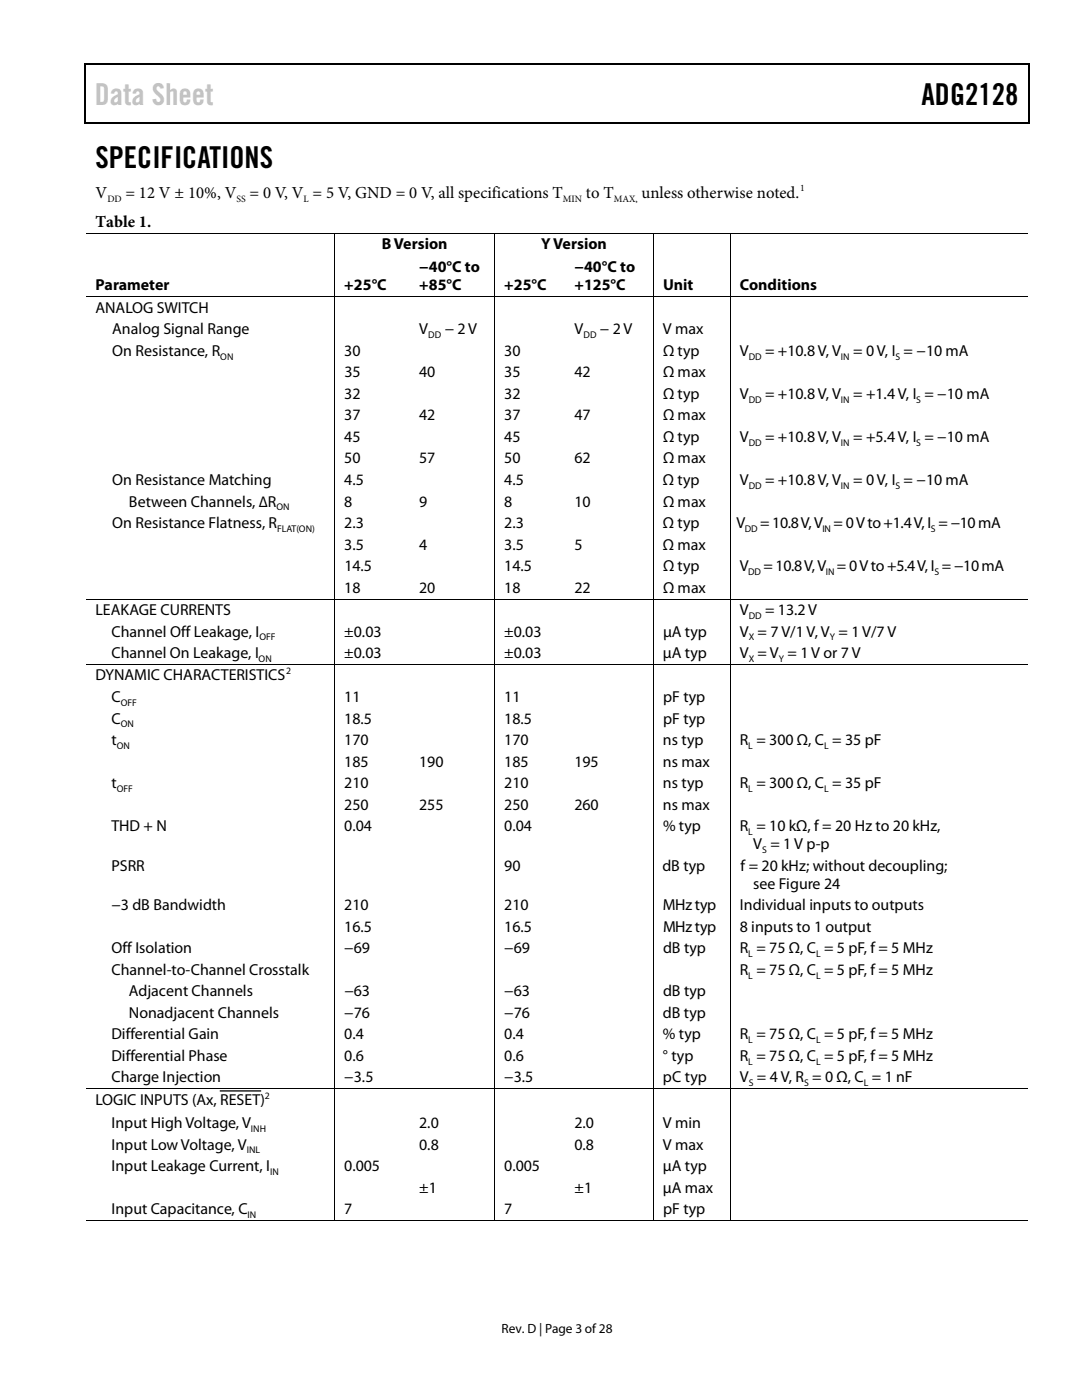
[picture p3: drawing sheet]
<svg xmlns="http://www.w3.org/2000/svg" width="216mm" height="279mm" viewBox="0 0 216 279" stroke-linecap="round" stroke-linejoin="round" font-family="sans-serif">
<defs><g id="words">
<text font-size="6" fill="#c1c1c1" x="18.9" y="20.9">Data Sheet</text>
<g font-size="6">
<text x="183.9" y="20.9">ADG2128</text>
<text x="19" y="33.6">SPECIFICATIONS</text>
</g>
<g font-size="3.3">
<text x="19" y="39.5">V</text>
<text x="25.1" y="39.5">= 12 V ± 10%, V</text>
<text x="49.8" y="39.5">= 0 V, V = 5 V, GND = 0 V, all specifications T</text>
<text x="116.9" y="39.5">to T</text>
<text x="128" y="39.5">unless otherwise noted.</text>
<text x="19.1" y="45.3">Table 1.</text>
</g>
<g font-size="3.2">
<text x="76.2" y="49.8">B Version</text>
<text x="108" y="49.8">Y Version</text>
<text x="19" y="58">Parameter</text>
<text x="68.7" y="58">+25°C</text>
<text x="83.6" y="54.3">−40°C to</text>
<text x="83.6" y="58">+85°C</text>
<text x="100.6" y="58">+25°C</text>
<text x="114.6" y="54.3">−40°C to</text>
<text x="114.6" y="58">+125°C</text>
<text x="132.3" y="58">Unit</text>
<text x="147.6" y="58">Conditions</text>
<text x="19" y="62.4">ANALOG SWITCH</text>
<text x="22.4" y="66.7">Analog Signal Range</text>
<text x="22.4" y="71">On Resistance, R</text>
<text x="68.7" y="71">30</text>
<text x="83.7" y="66.7">V</text>
<text x="88.7" y="66.7">− 2 V</text>
<text x="100.6" y="71">30</text>
<text x="114.6" y="66.7">V</text>
<text x="119.7" y="66.7">− 2 V</text>
<text x="132.3" y="66.7">V max</text>
<text x="132.3" y="71">Ω typ</text>
<text x="147.6" y="71">V</text>
<text x="152.7" y="71">= +10.8 V, V</text>
<text x="170.2" y="71">= 0 V, I = −10 mA</text>
<text x="68.7" y="75.3">35</text>
<text x="83.7" y="75.3">40</text>
<text x="100.6" y="75.3">35</text>
<text x="114.6" y="75.3">42</text>
<text x="132.3" y="75.3">Ω max</text>
<text x="68.7" y="79.6">32</text>
<text x="68.7" y="83.9">37</text>
<text x="83.7" y="83.9">42</text>
<text x="100.6" y="79.6">32</text>
<text x="100.6" y="83.9">37</text>
<text x="114.6" y="83.9">47</text>
<text x="132.3" y="79.6">Ω typ</text>
<text x="132.3" y="83.9">Ω max</text>
<text x="147.6" y="79.6">V</text>
<text x="152.7" y="79.6">= +10.8 V, V</text>
<text x="170.2" y="79.6">= +1.4 V, I = −10 mA</text>
<text x="68.7" y="88.2">45</text>
<text x="100.6" y="88.2">45</text>
<text x="132.3" y="88.2">Ω typ</text>
<text x="147.6" y="88.2">V</text>
<text x="152.7" y="88.2">= +10.8 V, V</text>
<text x="170.2" y="88.2">= +5.4 V, I = −10 mA</text>
<text x="68.7" y="92.5">50</text>
<text x="83.7" y="92.5">57</text>
<text x="100.6" y="92.5">50</text>
<text x="114.6" y="92.5">62</text>
<text x="132.3" y="92.5">Ω max</text>
<text x="22.4" y="96.8">On Resistance Matching</text>
<text x="25.7" y="101.1">Between Channels, ∆R</text>
<text x="68.7" y="96.8">4.5</text>
<text x="68.7" y="101.1">8</text>
<text x="83.7" y="101.1">9</text>
<text x="100.6" y="96.8">4.5</text>
<text x="100.6" y="101.1">8</text>
<text x="114.6" y="101.1">10</text>
<text x="132.3" y="96.8">Ω typ</text>
<text x="132.3" y="101.1">Ω max</text>
<text x="147.6" y="96.8">V</text>
<text x="152.7" y="96.8">= +10.8 V, V</text>
<text x="170.2" y="96.8">= 0 V, I = −10 mA</text>
<text x="22.4" y="105.4">On Resistance Flatness, R</text>
<text x="68.7" y="105.4">2.3</text>
<text x="100.6" y="105.4">2.3</text>
<text x="132.3" y="105.4">Ω typ</text>
<text x="146.9" y="105.4">V</text>
<text x="151.7" y="105.4">= 10.8 V, V = 0 V to+1.4 V, I = −10 mA</text>
<text x="68.7" y="109.7">3.5</text>
<text x="83.7" y="109.7">4</text>
<text x="100.6" y="109.7">3.5</text>
<text x="114.6" y="109.7">5</text>
<text x="132.3" y="109.7">Ω max</text>
<text x="68.7" y="118.3">18</text>
<text x="68.7" y="114">14.5</text>
<text x="83.7" y="118.3">20</text>
<text x="100.6" y="118.3">18</text>
<text x="100.6" y="114">14.5</text>
<text x="114.6" y="118.3">22</text>
<text x="132.3" y="118.3">Ω max</text>
<text x="132.3" y="114">Ω typ</text>
<text x="147.6" y="114">V</text>
<text x="152.4" y="114">= 10.8 V, V = 0 V to+5.4 V, I = −10 mA</text>
<text x="19" y="122.8">LEAKAGE CURRENTS</text>
<text x="147.6" y="122.8">V</text>
<text x="152.7" y="122.8">= 13.2 V</text>
<text x="22.2" y="127">Channel Off Leakage, I</text>
<text x="22.2" y="131.4">Channel On Leakage, I</text>
<text x="68.7" y="127">±0.03</text>
<text x="68.7" y="131.4">±0.03</text>
<text x="100.6" y="127">±0.03</text>
<text x="100.6" y="131.4">±0.03</text>
<text x="132.3" y="131.4">µA typ</text>
<text x="132.3" y="127">µA typ</text>
<text x="147.6" y="127">V = 7 V/1 V, V = 1 V/7 V</text>
<text x="147.6" y="131.4">V = V = 1 V or 7 V</text>
<text x="19" y="135.8">DYNAMIC CHARACTERISTICS</text>
<text x="22.2" y="140.1">C</text>
<text x="68.7" y="140.1">11</text>
<text x="100.6" y="140.1">11</text>
<text x="132.3" y="140.1">pF typ</text>
<text x="22.2" y="144.4">C</text>
<text x="22.2" y="148.7">t</text>
<text x="68.7" y="144.4">18.5</text>
<text x="68.7" y="148.7">170</text>
<text x="100.6" y="148.7">170</text>
<text x="100.6" y="144.4">18.5</text>
<text x="132.3" y="148.7">ns typ</text>
<text x="132.3" y="144.4">pF typ</text>
<text x="147.6" y="148.7">R = 300 Ω, C = 35 pF</text>
<text x="68.7" y="153">185</text>
<text x="83.6" y="153">190</text>
<text x="100.6" y="153">185</text>
<text x="114.6" y="153">195</text>
<text x="132.3" y="153">ns max</text>
<text x="22.2" y="157.3">t</text>
<text x="68.7" y="157.3">210</text>
<text x="68.7" y="161.6">250</text>
<text x="83.6" y="161.6">255</text>
<text x="100.6" y="161.6">250</text>
<text x="100.6" y="157.3">210</text>
<text x="114.6" y="161.6">260</text>
<text x="132.3" y="161.6">ns max</text>
<text x="132.3" y="157.3">ns typ</text>
<text x="147.6" y="157.3">R = 300 Ω, C = 35 pF</text>
<text x="22.2" y="165.9">THD + N</text>
<text x="68.7" y="165.9">0.04</text>
<text x="100.6" y="165.9">0.04</text>
<text x="132.3" y="165.9">% typ</text>
<text x="147.6" y="165.9">R = 10 kΩ, f = 20 Hz to 20 kHz,</text>
<text x="22.2" y="173.8">PSRR</text>
<text x="100.6" y="173.8">90</text>
<text x="132.2" y="173.8">dB typ</text>
<text x="147.8" y="173.8">f = 20 kHz; without decoupling;</text>
<text x="150.3" y="169.5">V = 1 V p-p</text>
<text x="150.3" y="177.4">see Figure 24</text>
<text x="22.2" y="181.7">−3 dB Bandwidth</text>
<text x="68.7" y="181.7">210</text>
<text x="68.7" y="186">16.5</text>
<text x="100.6" y="181.7">210</text>
<text x="100.6" y="186">16.5</text>
<text x="132.3" y="181.7">MHz typ</text>
<text x="132.3" y="186">MHz typ</text>
<text x="147.6" y="181.7">Individual inputs to outputs</text>
<text x="147.6" y="186">8 inputs to 1 output</text>
<text x="22.2" y="190.2">Off Isolation</text>
<text x="68.7" y="190.2">−69</text>
<text x="100.6" y="190.2">−69</text>
<text x="132.3" y="190.2">dB typ</text>
<text x="147.6" y="190.2">R = 75 Ω, C = 5 pF, f = 5 MHz</text>
<text x="22.2" y="194.6">Channel-to-Channel Crosstalk</text>
<text x="147.6" y="194.6">R = 75 Ω, C = 5 pF, f = 5 MHz</text>
<text x="25.7" y="198.8">Adjacent Channels</text>
<text x="25.7" y="203.2">Nonadjacent Channels</text>
<text x="68.7" y="203.2">−76</text>
<text x="68.7" y="198.8">−63</text>
<text x="100.6" y="203.2">−76</text>
<text x="100.6" y="198.8">−63</text>
<text x="132.3" y="203.2">dB typ</text>
<text x="132.3" y="198.8">dB typ</text>
<text x="22.2" y="207.4">Differential Gain</text>
<text x="68.7" y="207.4">0.4</text>
<text x="100.6" y="207.4">0.4</text>
<text x="132.3" y="207.4">% typ</text>
<text x="147.6" y="207.4">R = 75 Ω, C = 5 pF, f = 5 MHz</text>
<text x="22.2" y="211.8">Differential Phase</text>
<text x="68.7" y="211.8">0.6</text>
<text x="100.6" y="211.8">0.6</text>
<text x="132.3" y="211.8">° typ</text>
<text x="147.6" y="211.8">R = 75 Ω, C = 5 pF, f = 5 MHz</text>
<text x="19" y="220.5">LOGIC INPUTS (Ax, RESET)</text>
<text x="22.2" y="216">Charge Injection</text>
<text x="68.7" y="216">−3.5</text>
<text x="100.6" y="216">−3.5</text>
<text x="132.3" y="216">pC typ</text>
<text x="147.6" y="216">V = 4 V, R = 0 Ω, C = 1 nF</text>
<text x="22.2" y="225.2">Input High Voltage, V</text>
<text x="83.7" y="225.2">2.0</text>
<text x="114.6" y="225.2">2.0</text>
<text x="132.3" y="225.2">V min</text>
<text x="22.2" y="229.4">Input Low Voltage, V</text>
<text x="22.2" y="233.8">Input Leakage Current, I</text>
<text x="68.7" y="233.8">0.005</text>
<text x="83.7" y="229.4">0.8</text>
<text x="100.6" y="233.8">0.005</text>
<text x="114.6" y="229.4">0.8</text>
<text x="132.3" y="233.8">µA typ</text>
<text x="132.3" y="229.4">V max</text>
<text x="83.7" y="238">±1</text>
<text x="114.6" y="238">±1</text>
<text x="132.3" y="238">µA max</text>
<text x="22.2" y="242.4">Input Capacitance, C</text>
<text x="68.7" y="242.4">7</text>
<text x="100.6" y="242.4">7</text>
<text x="132.3" y="242.4">pF typ</text>
</g>
<text font-size="2.7" x="100.1" y="266">Rev. D | Page 3 of28</text>
<g font-size="1.9">
<text x="21.4" y="40.3">DD</text>
<text x="47.2" y="40.3">SS</text>
<text x="60.6" y="40.3">L</text>
<text x="112.3" y="40.3">MIN</text>
<text x="122.5" y="40.3">MAX,</text>
<text x="159.6" y="38.1">1</text>
<text x="43.9" y="71.8">ON</text>
<text x="85.4" y="67.4">DD</text>
<text x="116.4" y="67.4">DD</text>
<text x="149.4" y="71.8">DD</text>
<text x="167.8" y="71.8">IN</text>
<text x="178.7" y="71.8">S</text>
<text x="149.4" y="80.3">DD</text>
<text x="167.8" y="80.3">IN</text>
<text x="182.8" y="80.3">S</text>
<text x="149.4" y="88.9">DD</text>
<text x="167.8" y="88.9">IN</text>
<text x="182.8" y="88.9">S</text>
<text x="55.2" y="101.8">ON</text>
<text x="149.4" y="97.5">DD</text>
<text x="167.8" y="97.5">IN</text>
<text x="178.7" y="97.5">S</text>
<text x="55.3" y="106.1">FLAT(ON)</text>
<text x="148.6" y="106.1">DD</text>
<text x="164.1" y="106.1">IN</text>
<text x="185.8" y="106.1">S</text>
<text x="149.3" y="114.7">DD</text>
<text x="164.8" y="114.7">IN</text>
<text x="186.4" y="114.7">S</text>
<text x="149.4" y="123.5">DD</text>
<text x="51.8" y="127.8">OFF</text>
<text x="149.4" y="127.8">X</text>
<text x="165.6" y="127.8">Y</text>
<text x="51.6" y="132.1">ON</text>
<text x="57.1" y="134.6">2</text>
<text x="149.4" y="132.1">X</text>
<text x="155.4" y="132.1">Y</text>
<text x="24.1" y="140.8">OFF</text>
<text x="23.3" y="149.4">ON</text>
<text x="24.1" y="145.1">ON</text>
<text x="149.3" y="149.4">L</text>
<text x="164.5" y="149.4">L</text>
<text x="23.3" y="158">OFF</text>
<text x="149.3" y="158">L</text>
<text x="164.5" y="158">L</text>
<text x="149.3" y="166.6">L</text>
<text x="152.1" y="170.2">S</text>
<text x="149.3" y="191">L</text>
<text x="162.9" y="191">L</text>
<text x="149.3" y="195.3">L</text>
<text x="162.9" y="195.3">L</text>
<text x="149.3" y="208.2">L</text>
<text x="162.9" y="208.2">L</text>
<text x="149.3" y="212.5">L</text>
<text x="162.9" y="212.5">L</text>
<text x="52.9" y="219.3">2</text>
<text x="149.4" y="216.7">S</text>
<text x="160.4" y="216.7">S</text>
<text x="172.3" y="216.7">L</text>
<text x="50.1" y="225.9">INH</text>
<text x="49.2" y="230.2">INL</text>
<text x="53.9" y="234.5">IN</text>
<text x="49.4" y="243.1">IN</text>
</g>
</g></defs>
<g fill="#000">
<path d="M16.9 12.7h.2v1h-.2zM16.9 12.7h.2v.3h-.2zM82.5 12.7h.3v.3h-.3zM205.1 12.7h.3v1h-.3zM205.1 12.7h.3v.3h-.3zM16.9 24.4h.2v.2h-.2zM82.3 24.4h.2v.2h-.2zM205.1 24.4h.3v.2h-.3zM66.7 46.4h.2v.2h-.2zM66.7 51h.2v.1h-.2zM66.7 59.1h.2v.2h-.2zM81.7 59.1h.2v.2h-.2z"/>
<path d="M98.6 46.4h.2v.2h-.2zM98.6 51h.2v.1h-.2zM98.6 59.1h.2v.2h-.2zM112.7 59.1h.2v.2h-.2zM130.3 46.4h.2v.2h-.2zM130.3 51h.2v.1h-.2zM130.3 59.1h.2v.2h-.2zM145.6 46.4h.2v.2h-.2zM145.6 51h.2v.1h-.2zM145.6 59.1h.2v.2h-.2zM66.7 119.5h.2v.1h-.2zM81.7 119.5h.2v.1h-.2z"/>
<path d="M98.6 119.5h.2v.1h-.2zM112.7 119.5h.2v.1h-.2zM130.3 119.5h.2v.1h-.2zM145.6 119.5h.2v.1h-.2zM66.7 132.5h.2v.2h-.2zM81.7 132.5h.2v.2h-.2zM98.6 132.5h.2v.2h-.2zM112.7 132.5h.2v.2h-.2zM130.3 132.5h.2v.2h-.2zM145.6 132.5h.2v.2h-.2zM66.7 217.2h.2v.2h-.2zM81.7 217.2h.2v.2h-.2z"/>
<path d="M98.6 217.2h.2v.2h-.2zM112.7 217.2h.2v.2h-.2zM130.3 217.2h.2v.2h-.2zM145.6 217.2h.2v.2h-.2zM66.7 243.5h.2v.2h-.2zM66.9 243.5h.2v.2h-.2zM81.7 243.5h.2v.2h-.2zM98.6 243.5h.2v.2h-.2zM98.8 243.5h.2v.2h-.2zM112.7 243.5h.2v.2h-.2zM130.3 243.5h.2v.2h-.2zM130.5 243.5h.1v.2h-.1z"/>
<path d="M145.6 243.5h.2v.2h-.2zM145.8 243.5h.2v.2h-.2z"/>
</g>
<path d="M17 13.7v10.7M17.1 12.8h65.4M82.8 12.8h122.3M205.2 13.7v10.7M17.1 24.5h188M44 217.7h8" fill="none" stroke="#000" stroke-width=".25"/>
<g fill="none" stroke="#000" stroke-width=".2">
<path d="M17.1 46.5h49.6M17.1 59.2h49.6M66.8 46.6v4.4M66.8 51.1v8M66.8 59.3v60.2M66.9 46.5h31.7M66.9 59.2h14.8M81.9 59.2h16.7M98.7 46.6v4.4M98.7 51.1v8M98.7 59.3v60.2M98.8 46.5h31.5"/>
<path d="M98.8 59.2h13.9M112.9 59.2h17.4M130.4 46.6v4.4M130.4 51.1v8M130.4 59.3v60.2M130.5 46.5h15.1M130.5 59.2h15.1M145.7 46.6v4.4M145.7 51.1v8M145.7 59.3v60.2M145.8 46.5h59.3M145.8 59.2h59.3"/>
<path d="M17.1 119.5h49.6M66.8 119.6v12.9M66.9 119.5h14.8M81.9 119.5h16.7M98.7 119.6v12.9M98.8 119.5h13.9M112.9 119.5h17.4M130.4 119.6v12.9M130.5 119.5h15.1M145.7 119.6v12.9M145.8 119.5h59.3M17.1 132.6h49.6"/>
<path d="M66.8 132.7v84.5M66.9 132.6h14.8M81.9 132.6h16.7M98.7 132.7v84.5M98.8 132.6h13.9M112.9 132.6h17.4M130.4 132.7v84.5M130.5 132.6h15.1M145.7 132.7v84.5M145.8 132.6h59.3M17.1 217.3h49.6M66.8 217.4v26.1"/>
<path d="M66.9 217.3h14.8M81.9 217.3h16.7M98.7 217.4v26.1M98.8 217.3h13.9M112.9 217.3h17.4M130.4 217.4v26.1M130.5 217.3h15.1M145.7 217.4v26.1M145.8 217.3h59.3M17.1 243.6h49.6M67.1 243.6h14.6M81.9 243.6h16.7"/>
<path d="M99 243.6h13.7M112.9 243.6h17.4M130.6 243.6h15M146 243.6h59.1"/>
</g>
<use href="#words"/>
</svg>
